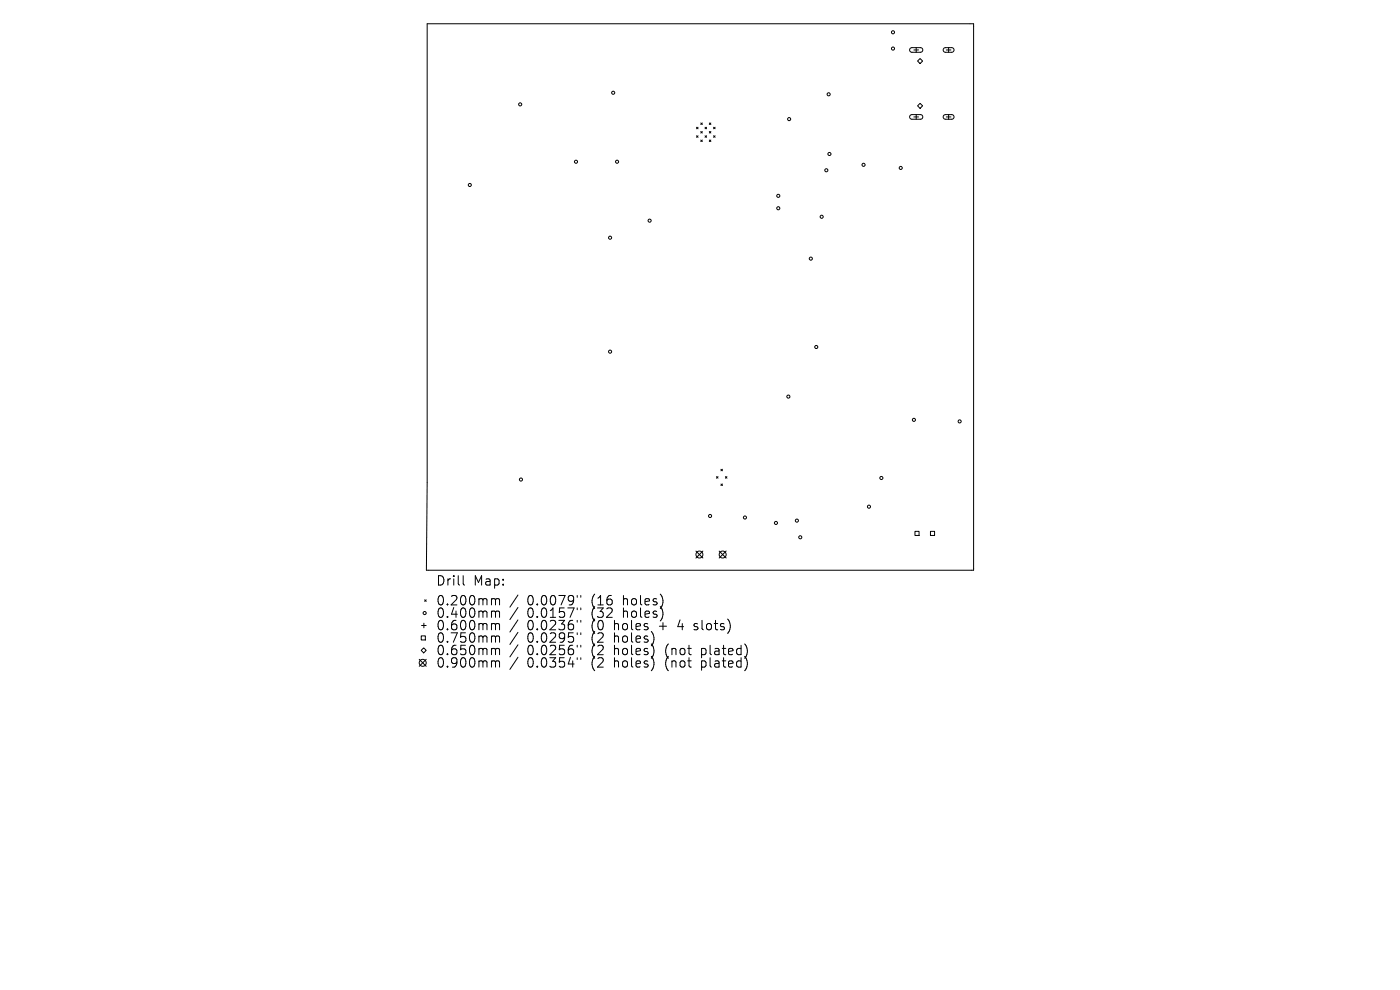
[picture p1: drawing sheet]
<svg xmlns="http://www.w3.org/2000/svg" width="297mm" height="210mm" viewBox="0 0 297 210" stroke-linecap="round" stroke-linejoin="round" font-family="sans-serif">
<defs><g id="words">
<g font-size="2.8">
<text x="92.4" y="124.5">Drill</text>
<text x="100.4" y="124.5">Map:</text>
<text x="92.4" y="128.7">0.200mm</text>
<text x="92.4" y="131.3">0.400mm</text>
<text x="111.9" y="128.7">0.0079&quot;</text>
<text x="111.9" y="131.3">0.0157&quot;</text>
<text x="125.6" y="128.7">(16</text>
<text x="125.6" y="131.3">(32</text>
<text x="132.5" y="128.7">holes)</text>
<text x="132.5" y="131.3">holes)</text>
<text x="92.4" y="134">0.600mm</text>
<text x="92.4" y="136.6">0.750mm</text>
<text x="111.9" y="134">0.0236&quot;</text>
<text x="111.9" y="136.6">0.0295&quot;</text>
<text x="125.6" y="134">(0</text>
<text x="125.6" y="136.6">(2</text>
<text x="130.6" y="134">holes</text>
<text x="130.6" y="136.6">holes)</text>
<text x="140.3" y="134">+</text>
<text x="144.5" y="134">4</text>
<text x="148.1" y="134">slots)</text>
<text x="92.4" y="139.3">0.650mm</text>
<text x="92.4" y="141.9">0.900mm</text>
<text x="111.9" y="139.3">0.0256&quot;</text>
<text x="111.9" y="141.9">0.0354&quot;</text>
<text x="125.6" y="139.3">(2</text>
<text x="125.6" y="141.9">(2</text>
<text x="130.6" y="139.3">holes)</text>
<text x="130.6" y="141.9">holes)</text>
<text x="141.6" y="139.3">(not</text>
<text x="141.6" y="141.9">(not</text>
<text x="149.4" y="139.3">plated)</text>
<text x="149.4" y="141.9">plated)</text>
</g>
</g></defs>
<g fill="none" stroke="#000" stroke-width=".21">
<path d="M90.6 5h115.9v116h-116l.1-18.6zM193.1 10.2l.3-.1h2l.3 .2 .1 .4-.4 .4h-2l-.4-.3zM193.9 10.6h1M194.4 10.1v1M194.7 13l.5-.6 .5 .6-.5 .5zM200.2 10.2l.3-.1h1.5l.3 .2 .1 .4-.4 .4h-1.5l-.4-.3zM200.7 10.6h1M201.2 10.1v1M147.8 27l.3 .3M147.8 28.8l.3 .3M148.1 27l-.3 .3M148.1 28.8l-.3 .3"/>
<path d="M148.7 27.9l.3 .3M148.7 29.7l.3 .3M148.7 26.1l.3 .3M149 26.1l-.3 .3M149 27.9l-.3 .3M149 29.7l-.3 .3M149.6 28.8l.3 .3M149.6 27l.3 .3M149.9 27l-.3 .3M149.9 28.8l-.3 .3M150.5 29.7l.3 .3M150.5 27.9l.3 .3"/>
<path d="M150.5 26.1l.3 .3M150.8 26.1l-.3 .3M150.8 27.9l-.3 .3M150.8 29.7l-.3 .3M151.4 28.8l.3 .3M151.4 27l.3 .3M151.7 27l-.3 .3M151.7 28.8l-.3 .3M193.1 24.5l.3-.2h2l.3 .2 .1 .4-.4 .4h-2l-.4-.4zM193.9 24.8h1M194.4 24.3v1M194.7 22.5l.5-.6 .5 .6-.5 .5z"/>
<path d="M200.2 24.5l.3-.2h1.5l.3 .2 .1 .4-.4 .4h-1.5l-.4-.4zM200.7 24.8h1M201.2 24.3v1M152.9 99.5l.4 .4M153.3 99.5l-.4 .4M147.6 116.9l1.5 1.5M149.1 116.9l-1.5 1.5M152 101.1l.3 .3M152.3 101.1l-.3 .3M152.6 116.9l1.4 1.5M152.9 102.7l.4 .3M153.3 102.7l-.4 .3"/>
<path d="M153.9 101.1l.3 .3M154 116.9l-1.4 1.5M154.2 101.1l-.3 .3M194.1 112.7h.9v.9h-.9zM197.4 112.7h.9v.9h-.9zM88.9 139.9l1.5 1.4M89.4 134.9h.8v.9h-.8zM89.4 132.7h1M89.9 137.4l.5 .6-.5 .5-.6-.5zM89.9 132.2v1M90.1 127.2l.3 .4M90.4 127.2l-.3 .4"/>
<path d="M90.4 139.9l-1.5 1.4M98.3 122.1v1.7l.2 .3M104.5 127h.3l.3 .3M104.5 129.6h.3l.3 .3M104.5 132.3h.3l.3 .3M104.5 134.9h.3l.3 .3M104.5 137.5h.3l.3 .3M105.1 127.3l.3-.3 .5 .1 .1 1.2M105.1 127.3v1M105.1 129.9v1.1M105.1 132.6v1M105.1 135.2v1"/>
<path d="M105.1 137.8v1.1M105.1 129.9l.3-.3 .5 .1 .1 1.3M105.1 132.6l.3-.3 .5 .1 .1 1.2M105.1 135.2l.3-.3 .5 .1 .1 1.2M105.1 137.8l.3-.3 .5 .1 .1 1.3M109.9 126.2l-1.7 2.6M109.9 128.9l-1.7 2.5M109.9 131.5l-1.7 2.6M109.9 134.1l-1.7 2.6M109.9 136.8l-1.7 2.6M109.9 139.4l-1.7 2.6M122.5 126.3v.4"/>
<path d="M122.5 129v.3M122.5 131.6v.4M122.5 134.2v.4M122.5 136.9v.4M122.5 139.5v.4M123.2 126.3v.4M123.2 129v.3M123.2 131.6v.4M123.2 134.2v.4M123.2 136.9v.4M123.2 139.5v.4M147.2 133.5l.2 .1"/>
<path d="M147.3 132.4v.4M104.5 140.2h.3l.3 .3M105.1 140.5v1M105.1 140.5l.3-.3 .5 .1 .1 1.2"/>
<circle cx="130.1" cy="19.7" r=".33"/>
<circle cx="189.4" cy="10.3" r=".33"/>
<circle cx="189.4" cy="6.8" r=".33"/>
<circle cx="99.7" cy="39.2" r=".33"/>
<circle cx="110.4" cy="22.1" r=".33"/>
<circle cx="122.2" cy="34.3" r=".33"/>
<circle cx="130.9" cy="34.3" r=".33"/>
<circle cx="167.4" cy="25.3" r=".33"/>
<circle cx="175.3" cy="36.1" r=".33"/>
<circle cx="175.8" cy="20" r=".33"/>
<circle cx="176" cy="32.7" r=".33"/>
<circle cx="183.2" cy="35" r=".33"/>
<circle cx="191.1" cy="35.6" r=".33"/>
<circle cx="129.4" cy="50.4" r=".33"/>
<circle cx="137.8" cy="46.8" r=".33"/>
<circle cx="165.1" cy="44.2" r=".33"/>
<circle cx="165.1" cy="41.5" r=".33"/>
<circle cx="172" cy="54.9" r=".33"/>
<circle cx="174.3" cy="46" r=".33"/>
<circle cx="129.4" cy="74.6" r=".33"/>
<circle cx="173.2" cy="73.6" r=".33"/>
<circle cx="167.2" cy="84.1" r=".33"/>
<circle cx="193.9" cy="89.1" r=".33"/>
<circle cx="203.6" cy="89.4" r=".33"/>
<circle cx="110.5" cy="101.7" r=".33"/>
<circle cx="148.4" cy="117.6" r=".74"/>
<circle cx="150.6" cy="109.5" r=".33"/>
<circle cx="153.3" cy="117.6" r=".74"/>
<circle cx="158" cy="109.8" r=".33"/>
<circle cx="164.6" cy="110.9" r=".33"/>
<circle cx="169.1" cy="110.4" r=".33"/>
<circle cx="169.8" cy="114" r=".33"/>
<circle cx="184.3" cy="107.5" r=".33"/>
<circle cx="187" cy="101.4" r=".33"/>
<circle cx="90.1" cy="130" r=".33"/>
<circle cx="89.7" cy="140.6" r=".74"/>
</g>
<use href="#words"/>
</svg>
